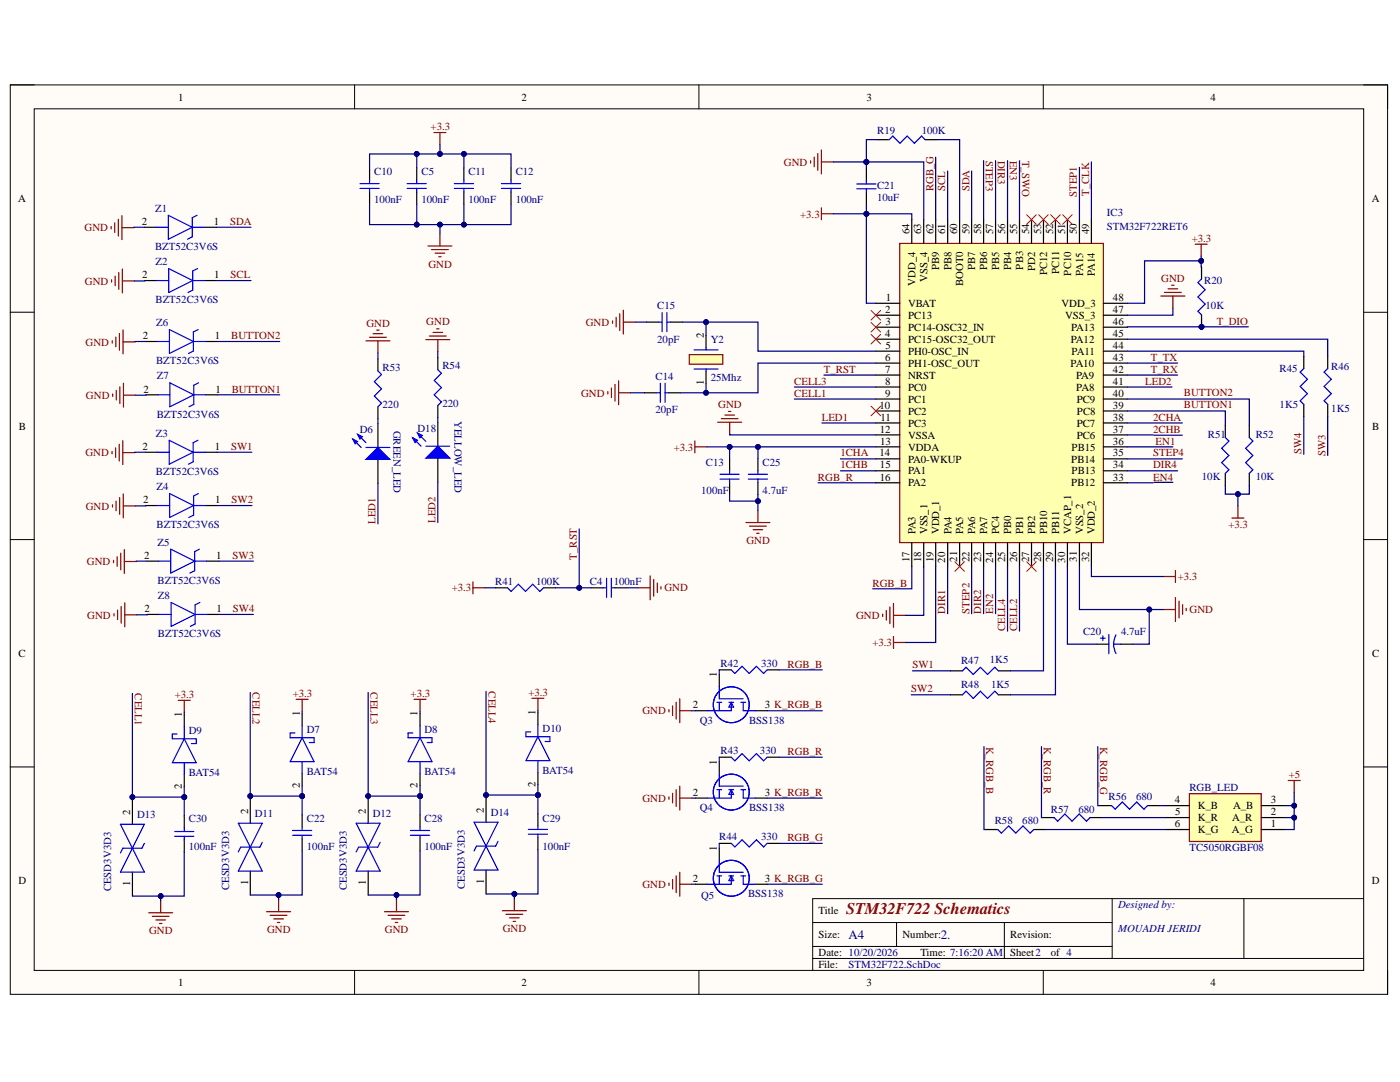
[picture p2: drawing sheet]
<svg xmlns="http://www.w3.org/2000/svg" width="279mm" height="216mm" viewBox="0 0 279 216" stroke-linecap="round" stroke-linejoin="round" font-family="sans-serif">
<defs><g id="words">
<text font-size="3.3" fill="#800000" x="168.9" y="182.4">STM32F722 Schematics</text>
<g font-size="2.6" fill="#000080">
<text x="169.4" y="187.3">A4</text>
<text x="187.8" y="187.3">2.</text>
</g>
<g font-size="2.2">
<text x="35.6" y="20.1">1</text>
<text x="104.1" y="20.1">2</text>
<text x="172.9" y="20.1">3</text>
<text x="241.6" y="20.1">4</text>
<text x="3.6" y="40.4">A</text>
<text x="273.8" y="40.4">A</text>
<text x="28.3" y="44.9">2</text>
<text x="42.6" y="44.9">1</text>
<text x="181.5" y="46.7" transform="rotate(-90 181.5 46.7)">64</text>
<text x="183.9" y="46.7" transform="rotate(-90 183.9 46.7)">63</text>
<text x="186.3" y="46.7" transform="rotate(-90 186.3 46.7)">62</text>
<text x="188.6" y="46.7" transform="rotate(-90 188.6 46.7)">61</text>
<text x="191" y="46.7" transform="rotate(-90 191 46.7)">60</text>
<text x="193.5" y="46.7" transform="rotate(-90 193.5 46.7)">59</text>
<text x="195.8" y="46.7" transform="rotate(-90 195.8 46.7)">58</text>
<text x="198.2" y="46.7" transform="rotate(-90 198.2 46.7)">57</text>
<text x="200.6" y="46.7" transform="rotate(-90 200.6 46.7)">56</text>
<text x="203" y="46.7" transform="rotate(-90 203 46.7)">55</text>
<text x="205.4" y="46.7" transform="rotate(-90 205.4 46.7)">54</text>
<text x="207.8" y="46.7" transform="rotate(-90 207.8 46.7)">53</text>
<text x="210.2" y="46.7" transform="rotate(-90 210.2 46.7)">52</text>
<text x="212.6" y="46.7" transform="rotate(-90 212.6 46.7)">51</text>
<text x="214.9" y="46.7" transform="rotate(-90 214.9 46.7)">50</text>
<text x="217.3" y="46.7" transform="rotate(-90 217.3 46.7)">49</text>
<text x="187.5" y="53.9" transform="rotate(-90 187.5 53.9)">PB9</text>
<text x="189.9" y="53.8" transform="rotate(-90 189.9 53.8)">PB8</text>
<text x="194.6" y="53.9" transform="rotate(-90 194.6 53.9)">PB7</text>
<text x="197" y="53.9" transform="rotate(-90 197 53.9)">PB6</text>
<text x="199.4" y="53.8" transform="rotate(-90 199.4 53.8)">PB5</text>
<text x="201.8" y="53.9" transform="rotate(-90 201.8 53.9)">PB4</text>
<text x="204.2" y="53.8" transform="rotate(-90 204.2 53.8)">PB3</text>
<text x="28.4" y="55.5">2</text>
<text x="42.7" y="55.5">1</text>
<text x="182.7" y="57" transform="rotate(-90 182.7 57)">VDD_4</text>
<text x="185.1" y="56.3" transform="rotate(-90 185.1 56.3)">VSS_4</text>
<text x="192.2" y="57.1" transform="rotate(-90 192.2 57.1)">BOOT0</text>
<text x="206.6" y="54" transform="rotate(-90 206.6 54)">PD2</text>
<text x="209" y="54.9" transform="rotate(-90 209 54.9)">PC12</text>
<text x="211.4" y="54.8" transform="rotate(-90 211.4 54.8)">PC11</text>
<text x="213.7" y="55" transform="rotate(-90 213.7 55)">PC10</text>
<text x="216.2" y="55" transform="rotate(-90 216.2 55)">PA15</text>
<text x="218.5" y="55.1" transform="rotate(-90 218.5 55.1)">PA14</text>
<text x="176.6" y="62.4">2</text>
<text x="176.7" y="64.8">3</text>
<text x="176.8" y="60">1</text>
<text x="181.2" y="61.3">VBAT</text>
<text x="181.2" y="63.6">PC13</text>
<text x="211.8" y="61.3">VDD_3</text>
<text x="212.6" y="63.6">VSS_3</text>
<text x="222.1" y="60">48</text>
<text x="222.1" y="62.4">47</text>
<text x="222.1" y="64.8">46</text>
<text x="28.5" y="67.7">2</text>
<text x="42.9" y="67.7">1</text>
<text x="140.5" y="67.4" transform="rotate(-90 140.5 67.4)">2</text>
<text x="176.6" y="67.2">4</text>
<text x="176.6" y="72">6</text>
<text x="176.7" y="69.6">5</text>
<text x="181.2" y="66">PC14-OSC32_IN</text>
<text x="181.2" y="68.4">PC15-OSC32_OUT</text>
<text x="181.2" y="70.8">PH0-OSC_IN</text>
<text x="213.7" y="68.4">PA12</text>
<text x="213.8" y="66">PA13</text>
<text x="213.9" y="70.8">PA11</text>
<text x="222.1" y="67.2">45</text>
<text x="222.1" y="69.6">44</text>
<text x="222.1" y="72">43</text>
<text x="140.5" y="76.8" transform="rotate(-90 140.5 76.8)">1</text>
<text x="176.6" y="74.4">7</text>
<text x="176.7" y="76.8">8</text>
<text x="181.2" y="73.2">PH1-OSC_OUT</text>
<text x="181.2" y="75.6">NRST</text>
<text x="181.2" y="77.9">PC0</text>
<text x="213.7" y="73.2">PA10</text>
<text x="214.8" y="75.6">PA9</text>
<text x="214.8" y="77.9">PA8</text>
<text x="222.1" y="74.4">42</text>
<text x="222.1" y="76.8">41</text>
<text x="28.6" y="78.3">2</text>
<text x="43" y="78.3">1</text>
<text x="175.5" y="81.5">10</text>
<text x="175.7" y="83.9">11</text>
<text x="176.6" y="79.2">9</text>
<text x="181.2" y="80.4">PC1</text>
<text x="181.2" y="82.8">PC2</text>
<text x="214.9" y="80.4">PC9</text>
<text x="214.9" y="82.8">PC8</text>
<text x="222.1" y="79.2">40</text>
<text x="222.1" y="81.5">39</text>
<text x="222.1" y="83.9">38</text>
<text x="3.8" y="85.7">B</text>
<text x="28.4" y="89.8">2</text>
<text x="42.9" y="89.8">1</text>
<text x="175.6" y="86.3">12</text>
<text x="175.7" y="88.7">13</text>
<text x="181.2" y="85.1">PC3</text>
<text x="181.2" y="87.5">VSSA</text>
<text x="181.2" y="89.9">VDDA</text>
<text x="213.9" y="89.9">PB15</text>
<text x="214.9" y="85.1">PC7</text>
<text x="214.9" y="87.5">PC6</text>
<text x="222.1" y="86.3">37</text>
<text x="222.1" y="88.7">36</text>
<text x="273.8" y="85.7">B</text>
<text x="175.5" y="91.1">14</text>
<text x="175.6" y="95.9">16</text>
<text x="175.6" y="93.5">15</text>
<text x="181.2" y="92.3">PA0-WKUP</text>
<text x="181.2" y="94.7">PA1</text>
<text x="213.8" y="92.3">PB14</text>
<text x="213.9" y="94.7">PB13</text>
<text x="222.1" y="91.1">35</text>
<text x="222.1" y="93.5">34</text>
<text x="222.1" y="95.9">33</text>
<text x="28.6" y="100.4">2</text>
<text x="42.9" y="100.4">1</text>
<text x="181.2" y="97.1">PA2</text>
<text x="213.8" y="97.1">PB12</text>
<text x="182.7" y="106.6" transform="rotate(-90 182.7 106.6)">PA3</text>
<text x="185.1" y="106.6" transform="rotate(-90 185.1 106.6)">VSS_1</text>
<text x="187.5" y="106.6" transform="rotate(-90 187.5 106.6)">VDD_1</text>
<text x="189.9" y="106.6" transform="rotate(-90 189.9 106.6)">PA4</text>
<text x="192.2" y="106.6" transform="rotate(-90 192.2 106.6)">PA5</text>
<text x="194.6" y="106.6" transform="rotate(-90 194.6 106.6)">PA6</text>
<text x="197" y="106.6" transform="rotate(-90 197 106.6)">PA7</text>
<text x="199.4" y="106.6" transform="rotate(-90 199.4 106.6)">PC4</text>
<text x="201.8" y="106.6" transform="rotate(-90 201.8 106.6)">PB0</text>
<text x="204.2" y="106.6" transform="rotate(-90 204.2 106.6)">PB1</text>
<text x="206.6" y="106.6" transform="rotate(-90 206.6 106.6)">PB2</text>
<text x="209" y="106.6" transform="rotate(-90 209 106.6)">PB10</text>
<text x="211.4" y="106.6" transform="rotate(-90 211.4 106.6)">PB11</text>
<text x="213.7" y="106.6" transform="rotate(-90 213.7 106.6)">VCAP_1</text>
<text x="216.2" y="106.6" transform="rotate(-90 216.2 106.6)">VSS_2</text>
<text x="218.5" y="106.6" transform="rotate(-90 218.5 106.6)">VDD_2</text>
<text x="28.8" y="111.5">2</text>
<text x="43.2" y="111.5">1</text>
<text x="181.5" y="112.2" transform="rotate(-90 181.5 112.2)">17</text>
<text x="183.9" y="112.2" transform="rotate(-90 183.9 112.2)">18</text>
<text x="186.3" y="112.2" transform="rotate(-90 186.3 112.2)">19</text>
<text x="188.6" y="112.3" transform="rotate(-90 188.6 112.3)">20</text>
<text x="191" y="112.1" transform="rotate(-90 191 112.1)">21</text>
<text x="193.5" y="112.2" transform="rotate(-90 193.5 112.2)">22</text>
<text x="195.8" y="112.1" transform="rotate(-90 195.8 112.1)">23</text>
<text x="198.2" y="112.3" transform="rotate(-90 198.2 112.3)">24</text>
<text x="200.6" y="112.2" transform="rotate(-90 200.6 112.2)">25</text>
<text x="203" y="112.2" transform="rotate(-90 203 112.2)">26</text>
<text x="205.4" y="112.2" transform="rotate(-90 205.4 112.2)">27</text>
<text x="207.8" y="112.2" transform="rotate(-90 207.8 112.2)">28</text>
<text x="210.2" y="112.2" transform="rotate(-90 210.2 112.2)">29</text>
<text x="212.6" y="112.3" transform="rotate(-90 212.6 112.3)">30</text>
<text x="214.9" y="112.1" transform="rotate(-90 214.9 112.1)">31</text>
<text x="217.3" y="112.2" transform="rotate(-90 217.3 112.2)">32</text>
<text x="28.9" y="122.2">2</text>
<text x="43.2" y="122.2">1</text>
<text x="3.7" y="131.1">C</text>
<text x="273.8" y="131.1">C</text>
<text x="143.1" y="135.1" transform="rotate(-90 143.1 135.1)">1</text>
<text x="36.3" y="143.1" transform="rotate(-90 36.3 143.1)">1</text>
<text x="59.9" y="142.9" transform="rotate(-90 59.9 142.9)">1</text>
<text x="83.4" y="142.9" transform="rotate(-90 83.4 142.9)">1</text>
<text x="106.9" y="142.7" transform="rotate(-90 106.9 142.7)">1</text>
<text x="138.3" y="141.4">2</text>
<text x="152.6" y="141.4">3 K_RGB_B</text>
<text x="143.1" y="152.6" transform="rotate(-90 143.1 152.6)">1</text>
<text x="36.3" y="157.5" transform="rotate(-90 36.3 157.5)">2</text>
<text x="59.9" y="157.3" transform="rotate(-90 59.9 157.3)">2</text>
<text x="83.4" y="157.3" transform="rotate(-90 83.4 157.3)">2</text>
<text x="106.9" y="157.1" transform="rotate(-90 106.9 157.1)">2</text>
<text x="138.3" y="158.8">2</text>
<text x="152.6" y="158.8">3 K_RGB_R</text>
<text x="234.5" y="160.3">4</text>
<text x="239" y="161.5">K_B</text>
<text x="246.1" y="161.5">A_B</text>
<text x="253.6" y="160.3">3</text>
<text x="26" y="162.6" transform="rotate(-90 26 162.6)">2</text>
<text x="49.5" y="162.3" transform="rotate(-90 49.5 162.3)">2</text>
<text x="73" y="162.3" transform="rotate(-90 73 162.3)">2</text>
<text x="96.5" y="162.1" transform="rotate(-90 96.5 162.1)">2</text>
<text x="234.5" y="165.1">6</text>
<text x="234.5" y="162.7">5</text>
<text x="239" y="163.9">K_R</text>
<text x="239" y="166.3">K_G</text>
<text x="245.9" y="166.3">A_G</text>
<text x="245.9" y="163.9">A_R</text>
<text x="253.6" y="165.1">1</text>
<text x="253.6" y="162.7">2</text>
<text x="143.1" y="169.7" transform="rotate(-90 143.1 169.7)">1</text>
<text x="3.7" y="176.5">D</text>
<text x="26" y="176.7" transform="rotate(-90 26 176.7)">1</text>
<text x="49.5" y="176.5" transform="rotate(-90 49.5 176.5)">1</text>
<text x="73" y="176.5" transform="rotate(-90 73 176.5)">1</text>
<text x="96.5" y="176.3" transform="rotate(-90 96.5 176.3)">1</text>
<text x="138.3" y="176">2</text>
<text x="152.6" y="176">3 K_RGB_G</text>
<text x="273.8" y="176.5">D</text>
<text x="163.4" y="182.4">Title</text>
<text x="163.4" y="187.2">Size:</text>
<text x="163.4" y="190.8">Date: 10/20/2026</text>
<text x="180.1" y="187.2">Number:</text>
<text x="183.7" y="190.8">Time: 7:16:20 AM</text>
<text x="201.6" y="187.2">Revision:</text>
<text x="201.6" y="190.8">Sheet2</text>
<text x="209.7" y="190.8">of 4</text>
<text x="35.6" y="196.8">1</text>
<text x="104.1" y="196.8">2</text>
<text x="163.4" y="193.2">File:</text>
<text x="172.9" y="196.8">3</text>
<text x="241.6" y="196.8">4</text>
</g>
<g font-size="2.2" fill="#800000">
<text x="85.9" y="26">+3.3</text>
<text x="156.4" y="33.1">GND</text>
<text x="196.8" y="32" transform="rotate(90 196.8 32)">STEP3</text>
<text x="199.2" y="32" transform="rotate(90 199.2 32)">DIR3</text>
<text x="201.5" y="32" transform="rotate(90 201.5 32)">EN3</text>
<text x="204" y="32.1" transform="rotate(90 204 32.1)">T_SWO</text>
<text x="186.3" y="38.2" transform="rotate(-90 186.3 38.2)">RGB_G</text>
<text x="188.6" y="38.2" transform="rotate(-90 188.6 38.2)">SCL</text>
<text x="193.5" y="38.2" transform="rotate(-90 193.5 38.2)">SDA</text>
<text x="214.9" y="39.3" transform="rotate(-90 214.9 39.3)">STEP1</text>
<text x="217.3" y="39.1" transform="rotate(-90 217.3 39.1)">T_CLK</text>
<text x="16.9" y="46.1">GND</text>
<text x="45.9" y="44.9">SDA</text>
<text x="159.7" y="43.4">+3.3</text>
<text x="85.5" y="53.4">GND</text>
<text x="237.8" y="48.3">+3.3</text>
<text x="16.9" y="56.8">GND</text>
<text x="46" y="55.5">SCL</text>
<text x="231.8" y="56.2">GND</text>
<text x="73.1" y="65.2">GND</text>
<text x="85.1" y="64.9">GND</text>
<text x="116.9" y="65">GND</text>
<text x="242.8" y="64.8">T_DIO</text>
<text x="17.1" y="69">GND</text>
<text x="46.2" y="67.7">BUTTON2</text>
<text x="229.7" y="72">T_TX</text>
<text x="158.5" y="76.8">CELL3</text>
<text x="164.4" y="74.4">T_RST</text>
<text x="228.5" y="76.8">LED2</text>
<text x="229.7" y="74.4">T_RX</text>
<text x="17.2" y="79.6">GND</text>
<text x="46.2" y="78.3">BUTTON1</text>
<text x="116" y="79.1">GND</text>
<text x="143.3" y="81.4">GND</text>
<text x="158.5" y="79.2">CELL1</text>
<text x="164" y="83.9">LED1</text>
<text x="230.1" y="83.9">2CHA</text>
<text x="236.3" y="81.4">BUTTON1</text>
<text x="236.3" y="79">BUTTON2</text>
<text x="46.1" y="89.8">SW1</text>
<text x="134.5" y="89.9">+3.3</text>
<text x="230.1" y="86.3">2CHB</text>
<text x="230.6" y="88.7">EN1</text>
<text x="17" y="91">GND</text>
<text x="163.2" y="95.9">RGB_R</text>
<text x="167.7" y="91.1">1CHA</text>
<text x="167.7" y="93.5">1CHB</text>
<text x="230.1" y="91.1">STEP4</text>
<text x="230.1" y="93.5">DIR4</text>
<text x="230.1" y="95.9">EN4</text>
<text x="259.7" y="90.7" transform="rotate(-90 259.7 90.7)">SW4</text>
<text x="264.5" y="90.9" transform="rotate(-90 264.5 90.9)">SW3</text>
<text x="17.1" y="101.7">GND</text>
<text x="46.2" y="100.4">SW2</text>
<text x="74.9" y="104.5" transform="rotate(-90 74.9 104.5)">LED1</text>
<text x="86.9" y="104.3" transform="rotate(-90 86.9 104.3)">LED2</text>
<text x="245.1" y="105.3">+3.3</text>
<text x="17.3" y="112.8">GND</text>
<text x="46.4" y="111.5">SW3</text>
<text x="115.1" y="111.7" transform="rotate(-90 115.1 111.7)">T_RST</text>
<text x="148.9" y="108.6">GND</text>
<text x="90.2" y="118">+3.3</text>
<text x="132.6" y="118">GND</text>
<text x="174.1" y="117">RGB_B</text>
<text x="235" y="115.8">+3.3</text>
<text x="17.4" y="123.4">GND</text>
<text x="46.5" y="122.2">SW4</text>
<text x="170.8" y="123.5">GND</text>
<text x="188.6" y="122.4" transform="rotate(-90 188.6 122.4)">DIR1</text>
<text x="193.5" y="122.4" transform="rotate(-90 193.5 122.4)">STEP2</text>
<text x="195.8" y="122.4" transform="rotate(-90 195.8 122.4)">DIR2</text>
<text x="198.2" y="122.4" transform="rotate(-90 198.2 122.4)">EN2</text>
<text x="200.6" y="126" transform="rotate(-90 200.6 126)">CELL4</text>
<text x="203" y="126" transform="rotate(-90 203 126)">CELL2</text>
<text x="237.4" y="122.4">GND</text>
<text x="174.1" y="128.9">+3.3</text>
<text x="97.5" y="137.9" transform="rotate(90 97.5 137.9)">CELL4</text>
<text x="157.1" y="133.2">RGB_B</text>
<text x="182.1" y="133.4">SW1</text>
<text x="26.9" y="138.4" transform="rotate(90 26.9 138.4)">CELL1</text>
<text x="34.9" y="139.3">+3.3</text>
<text x="50.4" y="138.2" transform="rotate(90 50.4 138.2)">CELL2</text>
<text x="58.4" y="139.1">+3.3</text>
<text x="73.9" y="138.2" transform="rotate(90 73.9 138.2)">CELL3</text>
<text x="82" y="139.1">+3.3</text>
<text x="105.5" y="138.9">+3.3</text>
<text x="128.2" y="142.5">GND</text>
<text x="181.8" y="138.2">SW2</text>
<text x="196.8" y="149" transform="rotate(90 196.8 149)">K_RGB_B</text>
<text x="208.3" y="149" transform="rotate(90 208.3 149)">K_RGB_R</text>
<text x="219.5" y="149" transform="rotate(90 219.5 149)">K_RGB_G</text>
<text x="157.1" y="150.7">RGB_R</text>
<text x="257.2" y="155.3">+5</text>
<text x="128.2" y="160">GND</text>
<text x="157.1" y="167.8">RGB_G</text>
<text x="128.2" y="177.2">GND</text>
<text x="29.8" y="186.5">GND</text>
<text x="53.3" y="186.2">GND</text>
<text x="76.8" y="186.2">GND</text>
<text x="100.3" y="186">GND</text>
</g>
<g font-size="2.2" fill="#000080">
<text x="175.1" y="26.7">R19</text>
<text x="183.9" y="26.7">100K</text>
<text x="74.7" y="35">C10</text>
<text x="84.1" y="35">C5</text>
<text x="93.5" y="35">C11</text>
<text x="102.9" y="35">C12</text>
<text x="74.7" y="40.6">100nF</text>
<text x="84.1" y="40.6">100nF</text>
<text x="93.5" y="40.6">100nF</text>
<text x="102.9" y="40.6">100nF</text>
<text x="175" y="40.1">10uF</text>
<text x="175" y="37.7">C21</text>
<text x="30.9" y="42.3">Z1</text>
<text x="220.9" y="43.2">IC3</text>
<text x="220.9" y="45.9">STM32F722RET6</text>
<text x="30.9" y="49.9">BZT52C3V6S</text>
<text x="31" y="52.9">Z2</text>
<text x="240.3" y="56.6">R20</text>
<text x="31" y="60.5">BZT52C3V6S</text>
<text x="31.2" y="65.1">Z6</text>
<text x="131.2" y="61.6">C15</text>
<text x="240.6" y="61.6">10K</text>
<text x="131.2" y="68.4">20pF</text>
<text x="141.8" y="68.5">Y2</text>
<text x="31.2" y="72.7">BZT52C3V6S</text>
<text x="31.3" y="75.7">Z7</text>
<text x="76.3" y="74">R53</text>
<text x="88.3" y="73.7">R54</text>
<text x="130.8" y="75.7">C14</text>
<text x="141.8" y="76">25Mhz</text>
<text x="255.4" y="74.3">R45</text>
<text x="265.7" y="73.8">R46</text>
<text x="31.3" y="83.3">BZT52C3V6S</text>
<text x="76.3" y="81.5">220</text>
<text x="88.3" y="81.2">220</text>
<text x="130.8" y="82.5">20pF</text>
<text x="255.4" y="81.4">1K5</text>
<text x="265.7" y="82.1">1K5</text>
<text x="31.1" y="87.1">Z3</text>
<text x="71.8" y="86.4">D6</text>
<text x="78.5" y="85.9" transform="rotate(90 78.5 85.9)">GREEN_LED</text>
<text x="83.3" y="86.2">D18</text>
<text x="90.7" y="84" transform="rotate(90 90.7 84)">YELLOW_LED</text>
<text x="241" y="87.4">R51</text>
<text x="250.6" y="87.4">R52</text>
<text x="31.1" y="94.8">BZT52C3V6S</text>
<text x="140.9" y="93">C13</text>
<text x="152.2" y="93">C25</text>
<text x="239.9" y="95.8">10K</text>
<text x="250.6" y="95.8">10K</text>
<text x="31.2" y="97.8">Z4</text>
<text x="139.9" y="98.6">100nF</text>
<text x="152.2" y="98.6">4.7uF</text>
<text x="31.2" y="105.4">BZT52C3V6S</text>
<text x="31.4" y="108.9">Z5</text>
<text x="31.4" y="116.5">BZT52C3V6S</text>
<text x="31.5" y="119.5">Z8</text>
<text x="98.8" y="116.7">R41</text>
<text x="107" y="116.7">100K</text>
<text x="117.7" y="116.7">C4</text>
<text x="122.5" y="116.7">100nF</text>
<text x="31.5" y="127.2">BZT52C3V6S</text>
<text x="216.2" y="126.8">C20</text>
<text x="223.7" y="126.8">4.7uF</text>
<text x="143.8" y="133">R42</text>
<text x="151.9" y="133">330</text>
<text x="191.8" y="132.5">R47</text>
<text x="191.8" y="137.2">R48</text>
<text x="197.6" y="132.3">1K5</text>
<text x="197.8" y="137.3">1K5</text>
<text x="37.7" y="146.4">D9</text>
<text x="61.2" y="146.2">D7</text>
<text x="84.7" y="146.2">D8</text>
<text x="108.3" y="146">D10</text>
<text x="139.7" y="144.4">Q3</text>
<text x="149.5" y="144.4">BSS138</text>
<text x="37.7" y="154.8">BAT54</text>
<text x="61.2" y="154.6">BAT54</text>
<text x="84.7" y="154.6">BAT54</text>
<text x="108.3" y="154.4">BAT54</text>
<text x="143.8" y="150.4">R43</text>
<text x="151.7" y="150.4">330</text>
<text x="139.7" y="161.9">Q4</text>
<text x="149.5" y="161.9">BSS138</text>
<text x="221.2" y="159.7">R56</text>
<text x="226.7" y="159.7">680</text>
<text x="237.4" y="157.9">RGB_LED</text>
<text x="27.3" y="163.3">D13</text>
<text x="37.7" y="164">C30</text>
<text x="50.9" y="163.1">D11</text>
<text x="61.2" y="164">C22</text>
<text x="74.4" y="163.1">D12</text>
<text x="84.7" y="164">C28</text>
<text x="97.9" y="162.9">D14</text>
<text x="108.3" y="164">C29</text>
<text x="143.5" y="167.6">R44</text>
<text x="151.9" y="167.6">330</text>
<text x="198.5" y="164.5">R58</text>
<text x="204" y="164.5">680</text>
<text x="209.7" y="162.1">R57</text>
<text x="215.2" y="162.1">680</text>
<text x="37.7" y="169.7">100nF</text>
<text x="61.2" y="169.7">100nF</text>
<text x="84.7" y="169.7">100nF</text>
<text x="108.3" y="169.7">100nF</text>
<text x="237.4" y="169.8">TC5050RGBF08</text>
<text x="22.2" y="177.8" transform="rotate(-90 22.2 177.8)">CESD3V3D3</text>
<text x="45.7" y="177.6" transform="rotate(-90 45.7 177.6)">CESD3V3D3</text>
<text x="69.2" y="177.6" transform="rotate(-90 69.2 177.6)">CESD3V3D3</text>
<text x="92.8" y="177.4" transform="rotate(-90 92.8 177.4)">CESD3V3D3</text>
<text x="139.9" y="179.3">Q5</text>
<text x="149.3" y="179.1">BSS138</text>
<text x="223.1" y="181.2">Designed by:</text>
<text x="223.1" y="186">MOUADH JERIDI</text>
<text x="169.4" y="193.2">STM32F722.SchDoc</text>
</g>
</g></defs>
<path d="M2 16.9h274.9v181.5h-274.9z" fill-rule="evenodd" fill="#fffcf8"/>
<path d="M2 16.9h274.9v181.5h-274.9z" fill="none" stroke="#000" stroke-width=".2"/>
<path d="M6.8 21.7h265.3v171.9h-265.3z" fill-rule="evenodd" fill="#fffcf8"/>
<g fill="none" stroke="#000" stroke-width=".2">
<path d="M2 16.9h4.8M70.8 16.9v4.8M139.5 16.9v4.8M208.2 16.9v4.8M272.1 16.9h4.8v4.8M6.8 21.7h265.3v171.9h-265.3zM2 62.3h4.8M272.1 62.3h4.8M2 107.7h4.8M272.1 107.7h4.8M2 153h4.8M272.1 153h4.8"/>
<path d="M222 179.3v11.9M248.2 179.3v11.9M272.1 179.3h-109.9v14.3M70.8 193.6v4.8M139.5 193.6v4.8M162.2 184.1h59.8M162.2 191.2h109.9M162.2 188.9h59.8M178.9 184.1v4.8M200.4 184.1v7.1M208.2 193.6v4.8M276.9 193.6v4.8"/>
</g>
<path d="M179.6 48.6h40.6v59.7h-40.6z" fill-rule="evenodd" fill="#ffffb0"/>
<g fill="none" stroke="#800000" stroke-width=".24">
<path d="M161.8 32.1v.4M162.5 31.4v1.9M163.2 30.6v3.4M163.9 29.9v4.8M163.9 32.3h2.4M163.9 41.5v2.3M163.9 42.7h2.4M179.6 48.6h40.6v59.7h-40.6zM231.7 59.1h4.8M232.4 58.4h3.3M233.1 57.6h1.9M233.8 56.9h.5"/>
<path d="M234.1 59.1v2.4M232.2 115h2.4M234.6 113.8v2.4M234.6 119.2v4.8M235.3 119.9v3.4M176.2 122.5v.5M176.9 121.8v1.9M177.6 121.1v3.4M178.3 120.4v4.8M178.3 127v2.4M178.3 122.8h2.4M178.3 128.2h2.4"/>
<path d="M232.2 121.6h2.4M236 120.7v1.9M236.7 121.4v.5"/>
</g>
<g fill="none" stroke="#000" stroke-width=".24">
<path d="M73.8 33.5v2.4M73.8 38.3v2.4M182 43.8v4.8M184.3 43.8v4.8M186.7 43.8v4.8M189.1 43.8v4.8M191.5 43.8v4.8M193.9 43.8v4.8M196.3 43.8v4.8M198.7 43.8v4.8M201.1 43.8v4.8M203.5 43.8v4.8"/>
<path d="M205.9 43.8v4.8M208.3 43.8v4.8M210.6 43.8v4.8M213 43.8v4.8M215.4 43.8v4.8M217.8 43.8v4.8M174.8 60.5h4.8M174.8 62.9h4.8M174.8 65.3h4.8M174.8 67.7h4.8M174.8 70.1h4.8M174.8 72.5h4.8"/>
<path d="M174.8 74.8h4.8M174.8 77.2h4.8M174.8 79.6h4.8M220.2 60.5h4.8M220.2 62.9h4.8M220.2 65.3h4.8M220.2 67.7h4.8M220.2 70.1h4.8M220.2 72.5h4.8M220.2 74.8h4.8M220.2 77.2h4.8M220.2 79.6h4.8"/>
<path d="M174.8 82h4.8M174.8 84.4h4.8M174.8 86.8h4.8M174.8 89.2h4.8M174.8 91.6h4.8M174.8 93.9h4.8M174.8 96.3h4.8M220.2 82h4.8M220.2 84.4h4.8M220.2 86.8h4.8M220.2 89.2h4.8M220.2 91.6h4.8"/>
<path d="M220.2 93.9h4.8M220.2 96.3h4.8M182 108.3v4.8M184.3 108.3v4.8M186.7 108.3v4.8M189.1 108.3v4.8M191.5 108.3v4.8M193.9 108.3v4.8M196.3 108.3v4.8M198.7 108.3v4.8M201.1 108.3v4.8M203.5 108.3v4.8"/>
<path d="M205.9 108.3v4.8M208.3 108.3v4.8M210.6 108.3v4.8M213 108.3v4.8M215.4 108.3v4.8M217.8 108.3v4.8"/>
</g>
<path d="M71.8 36.6h3.9M71.8 37.6h3.9M73.8 35.9v.7M73.8 37.6v.7" fill="none" stroke="#00f" stroke-width=".24"/>
<path d="M137.6 70.8h6.7v1.9h-6.7z" fill-rule="evenodd" fill="#ffffb0"/>
<g fill="none" stroke="#800000" stroke-width=".24">
<path d="M86.6 26.4h2.4M87.8 26.4v2.4M85.4 49.1h4.8M86.1 49.8h3.4M86.8 50.5h2M87.6 51.2h.4M87.8 46.7v2.4M121.3 78.1v.5M122 77.4v1.9M122.2 64v.5M122.7 76.7v3.3M123 63.3v1.9"/>
<path d="M123.5 76v4.8M123.5 78.4h2.4M123.7 62.6v3.3M124.4 61.9v4.8M124.4 64.3h2.4M137.6 70.8h6.7v1.9h-6.7zM143.2 84.3h4.8M144 83.5h3.3M144.7 82.8h1.9M145.4 82.1h.5M145.6 84.3v2.3M148.9 104.3h4.7"/>
<path d="M149.6 105h3.3M150.3 105.7h1.9M151 106.4h.5M151.3 101.9v2.4"/>
</g>
<path d="M172.9 33.6v2.4M172.9 38.4v2.4M128.7 78.4h2.4M133.5 78.4h2.3M140.9 66.9v2.4M140.9 74.1v2.4M151.3 91.5v2.4M151.3 96.3v2.4M218.9 128.5h2.4M223.7 128.5h2.4" fill="none" stroke="#000" stroke-width=".24"/>
<g fill="none" stroke="#00f" stroke-width=".24">
<path d="M171 36.7h3.8M171 37.7h3.8M172.9 36v.7M172.9 37.7v.7M131.1 78.4h.7M131.8 76.5v3.8M132.7 76.5v3.8M132.7 78.4h.8M138.5 73.6h4.8M138.5 69.8h4.8M140.9 69.3v.5M140.9 73.6v.5"/>
<path d="M149.3 95.6h3.9M149.3 94.6h3.9M151.3 93.9v.7M151.3 95.6v.7M219.6 127.3h1M220.1 126.9v.9M221.3 126.6v3.8M222.3 128.5l.1 1.2 .3 .7M222.3 128.5h1.4M222.7 126.7l-.3 .7-.1 1.1"/>
</g>
<circle cx="239.8" cy="65.2" r=".48" fill="#000080"/>
<circle cx="239.8" cy="65.2" r=".48" fill="none" stroke="#000080" stroke-width=".2"/>
<path d="M239.8 62.8v2.4" fill="none" stroke="#000" stroke-width=".24"/>
<circle cx="239.8" cy="65.2" r=".48" fill="#000080"/>
<circle cx="239.8" cy="65.2" r=".48" fill="none" stroke="#000080" stroke-width=".2"/>
<g fill="none" stroke="#000" stroke-width=".24">
<path d="M83.2 33.5v2.4M83.2 38.3v2.4M92.6 33.5v2.4M92.6 38.3v2.4M102 33.5v2.4M102 38.3v2.4M175.1 27.9h2.4M184.6 27.9h2.4M239.8 53.3v2.4M129 64.3h2.4M133.8 64.3h2.4M145.6 91.5v2.4"/>
<path d="M145.6 96.3v2.4M98.9 117.3h2.4M108.5 117.3h2.4M117.9 117.3h2.4M122.7 117.3h2.4M26.4 159.7v4.8M36.8 142.6v2.4M36.8 154.6v2.4M49.9 159.5v4.8M60.3 142.4v2.4M60.3 154.4v2.4M73.5 159.5v4.8"/>
<path d="M83.8 142.4v2.4M83.8 154.4v2.4M97 159.3v4.8M107.4 142.2v2.4M107.4 154.2v2.4M26.4 174v4.8M36.8 162.8v2.4M36.8 167.6v2.4M49.9 173.8v4.8M60.3 162.6v2.4M60.3 167.4v2.4M73.5 173.8v4.8"/>
<path d="M83.8 162.6v2.4M83.8 167.4v2.4M97 173.6v4.8M107.4 162.4v2.4M107.4 167.2v2.4"/>
</g>
<g fill="none" stroke="#00f" stroke-width=".24">
<path d="M81.3 36.6h3.8M81.3 37.6h3.8M83.2 35.9v.7M83.2 37.6v.7M90.7 36.6h3.8M90.7 37.6h3.8M92.6 35.9v.7M92.6 37.6v.7M100.1 36.6h3.8M100.1 37.6h3.8M102 35.9v.7M102 37.6v.7"/>
<path d="M177.5 27.9l.7-.8 1.4 1.5 1.4-1.5 1.5 1.5 1.4-1.5 .7 .8M239.8 55.7l-.7 .7 1.4 1.4-1.4 1.4 1.4 1.5-1.4 1.4 .7 .7M131.4 64.3h.7M132.1 62.4v3.8M133.1 62.4v3.8M133.1 64.3h.7M143.7 94.6h3.8M143.7 95.6h3.8M145.6 93.9v.7M145.6 95.6v.7M101.3 117.3l.7 .7 1.4-1.4 1.5 1.4 1.4-1.4 1.4 1.4 .8-.7M120.3 117.3h.8"/>
<path d="M121.1 115.4v3.8M122 115.4v3.8M122 117.3h.7M35.3 146.5h-.9v.9h4.8v1h-1M36.8 147.4l2.4 4.8h-4.8zM36.8 145v2.4M36.8 152.2v2.4M58.9 146.3h-1v.9h4.8v1h-1M60.3 144.8v2.4M60.3 152v2.4M60.3 147.2l2.4 4.8h-4.8zM82.4 146.3h-1v.9h4.8v1h-.9"/>
<path d="M83.8 144.8v2.4M83.8 152v2.4M83.8 147.2l2.4 4.8h-4.8zM105.9 146h-.9v1h4.7v1h-.9M107.4 144.6v2.4M107.4 151.8v2.4M107.4 147l2.3 4.8h-4.7zM24 164.5l4.8 9.5h-4.8l4.8-9.5zM28.8 168.3l-.5 .9h-3.8l-.5 1M34.9 165.9h3.8M34.9 166.9h3.8M36.8 165.2v.7"/>
<path d="M36.8 166.9v.7M47.6 164.3h4.7l-4.7 9.5h4.7zM52.3 168.1l-.4 .9h-3.9l-.4 1M58.4 165.7h3.8M58.4 166.7h3.8M60.3 165v.7M60.3 166.7v.7M71.1 164.3l4.8 9.5h-4.8l4.8-9.5zM75.9 168.1l-.5 .9h-3.8l-.5 1M81.9 165.7h3.8M81.9 166.7h3.8M83.8 165v.7"/>
<path d="M83.8 166.7v.7M94.6 164.1h4.8l-4.8 9.5h4.8zM99.4 167.9l-.5 .9h-3.8l-.5 1M105.4 165.5h3.9M105.4 166.5h3.9M107.4 164.8v.7M107.4 166.5v.7"/>
</g>
<g fill="none" stroke="#800000" stroke-width=".24">
<path d="M238.5 48.7h2.4M239.7 48.7v2.4M94.4 116.1v2.4M94.4 117.3h2.4M127.4 117.3h2.3M129.7 114.9v4.8M130.5 115.6v3.4M131.2 116.3v1.9M131.9 117.1v.4M35.6 139.7h2.4M36.8 139.7v2.4M59.1 139.5h2.4"/>
<path d="M60.3 139.5v2.4M82.6 139.5h2.4M83.8 139.5v2.4M106.2 139.3h2.3M107.4 139.3v2.4M32.1 179.7v2.4M55.6 179.5v2.4M79.1 179.5v2.4M102.6 179.3v2.4M29.7 182.1h4.8M30.4 182.8h3.3M31.1 183.6h1.9"/>
<path d="M31.8 184.3h.5M53.2 181.9h4.8M53.9 182.6h3.4M54.6 183.4h2M55.4 184.1h.4M76.7 181.9h4.8M77.5 182.6h3.3M78.2 183.4h1.9M78.9 184.1h.5M100.3 181.7h4.7M101 182.4h3.3M101.7 183.1h1.9"/>
<path d="M102.4 183.9h.5"/>
</g>
<path d="M237.4 158.4h14.3v9.5h-14.3z" fill-rule="evenodd" fill="#ffffb0"/>
<g fill="none" stroke="#800000" stroke-width=".24">
<path d="M22.2 45.2v.5M22.3 55.8v.5M22.9 44.5v1.9M23 55.1v1.9M23.6 43.8v3.3M23.7 54.4v3.3M24.3 43v4.8M24.3 45.4h2.4M24.4 53.7v4.7M24.4 56.1h2.4M22.4 68v.5M22.5 78.6v.5"/>
<path d="M23.1 67.3v1.9M23.2 77.9v1.9M23.8 66.5v3.4M23.9 77.2v3.3M24.6 65.8v4.8M24.6 68.2h2.3M24.6 76.5v4.7M24.6 78.9h2.4M22.4 90.1v.5M23.1 89.4v1.9M23.2 100v1.9M23.8 88.6v3.4"/>
<path d="M23.9 99.3v3.3M24.5 87.9v4.8M24.5 90.3h2.4M24.6 98.6v4.7M22.4 100.7v.5M22.7 111.8v.5M23.4 111.1v1.9M24.1 110.4v3.3M24.6 101h2.4M24.8 109.7v4.7M24.8 112h2.4M245.9 103.4h2.3"/>
<path d="M247.1 101v2.4M22.8 122.4v.5M23.5 121.7v1.9M24.2 121v3.4M24.9 120.3v4.8M24.9 122.7h2.4M237.4 158.4h14.3v9.5h-14.3z"/>
</g>
<g fill="none" stroke="#000" stroke-width=".24">
<path d="M28.8 45.4h2.4M28.9 56h2.4M40.8 45.4h2.4M40.9 56h2.3M29 68.1h2.4M29.1 78.8h2.4M41 68.1h2.4M41.1 78.8h2.4M260.2 71.1v2.4M265 71.1v2.4M29 90.2h2.4M40.9 90.2h2.4"/>
<path d="M75.4 84.5v4.8M75.4 91.7v4.7M244.5 84.9v2.4M244.5 94.5v2.3M249.3 84.9v2.4M249.3 94.5v2.3M260.2 80.7v2.4M265 80.7v2.4M29.1 100.9h2.4M29.3 112h2.4M41 100.9h2.4M41.2 112h2.4"/>
<path d="M29.4 122.6h2.4M41.3 122.6h2.4M189.7 133.9h2.4M189.7 138.6h2.4M199.2 133.9h2.4M199.2 138.6h2.4M232.6 165.5h4.8M232.6 163.1h4.8M232.6 160.8h4.8M251.7 165.5h4.8M251.7 163.1h4.8M251.7 160.8h4.8"/>
</g>
<g fill="none" stroke="#00f" stroke-width=".24">
<path d="M31.2 45.4h2.4M31.3 56h2.4M33.6 43l4.8 2.4-4.8 2.3zM33.7 53.6l4.8 2.4-4.8 2.4zM38.4 45.4h2.4M38.5 56h2.4M39.3 43l-.9 .4v3.9l-1 .4M39.4 53.6l-.9 .5v3.8l-1 .5M31.4 68.1h2.4M31.5 78.8h2.4M33.8 65.8l4.8 2.3-4.8 2.4zM33.9 76.4l4.8 2.4-4.8 2.4z"/>
<path d="M38.6 68.1h2.4M38.7 78.8h2.4M39.5 65.8l-.9 .4v3.9l-1 .4M39.6 76.4l-.9 .5v3.8l-1 .5M260.2 73.5l-.7 .7 1.4 1.5-1.4 1.4 1.4 1.4-1.4 1.5 .7 .7M265 73.5l-.7 .7 1.4 1.5-1.4 1.4 1.4 1.4-1.4 1.5 .7 .7M31.4 90.2h2.4M33.8 87.9l4.8 2.3-4.8 2.4zM33.9 98.5l4.7 2.4-4.7 2.4zM38.6 90.2h2.3M39.5 87.9l-.9 .4v3.9l-1 .4M39.6 98.5l-1 .5v3.8l-.9 .5"/>
<path d="M244.5 87.3l.8 .7-1.5 1.4 1.5 1.5-1.5 1.4 1.5 1.4-.8 .8M249.3 87.3l.7 .7-1.4 1.4 1.4 1.5-1.4 1.4 1.4 1.4-.7 .8M31.5 100.9h2.4M31.7 112h2.4M34.1 109.6l4.8 2.4-4.8 2.4zM38.6 100.9h2.4M38.9 112h2.3M39.8 109.6l-.9 .5v3.8l-1 .5M31.8 122.6h2.4M34.2 120.2l4.7 2.4-4.7 2.4zM38.9 122.6h2.4M39.9 120.2l-1 .5v3.8l-.9 .5"/>
<path d="M192.1 133.9l.7-.7 1.4 1.4 1.5-1.4 1.4 1.4 1.4-1.4 .7 .7M192.1 138.6l.7-.7 1.4 1.5 1.5-1.5 1.4 1.5 1.4-1.5 .7 .7"/>
</g>
<path d="M73 91.7l2.4-2.4 2.4 2.4z" fill="#00f"/>
<path d="M70.4 87.6l1.7 1.7M71.4 86.7l1.6 1.6M73 91.7l2.4-2.4 2.4 2.4z" fill="none" stroke="#00f" stroke-width=".24"/>
<path d="M71.4 86.7l.9 .4-.5 .5z" fill="#00f"/>
<path d="M71.4 86.7l.9 .4-.5 .5z" fill="none" stroke="#00f" stroke-width=".24"/>
<path d="M70.4 87.6l1 .5-.5 .5z" fill="#00f"/>
<path d="M70.4 87.6l1 .5-.5 .5zM73 89.3h4.8" fill="none" stroke="#00f" stroke-width=".24"/>
<path d="M73 68h4.8M73.8 67.3h3.3M74.5 66.6h1.9M75.2 65.9h.5M75.4 68v2.4" fill="none" stroke="#800000" stroke-width=".24"/>
<path d="M87.4 84.3v4.7M87.4 91.4v4.8" fill="none" stroke="#000" stroke-width=".24"/>
<path d="M85 91.4l2.4-2.4 2.4 2.4z" fill="#00f"/>
<path d="M82.4 87.4l1.6 1.6M83.3 86.4l1.7 1.7M85 91.4l2.4-2.4 2.4 2.4z" fill="none" stroke="#00f" stroke-width=".24"/>
<path d="M83.3 86.4l1 .5-.5 .5z" fill="#00f"/>
<path d="M83.3 86.4l1 .5-.5 .5z" fill="none" stroke="#00f" stroke-width=".24"/>
<path d="M82.4 87.4l.9 .4-.5 .5z" fill="#00f"/>
<g fill="none" stroke="#00f" stroke-width=".24">
<path d="M75.4 74l.7 .7-1.4 1.5 1.4 1.4-1.4 1.4 1.4 1.5-.7 .7M87.4 73.8l.7 .7-1.4 1.4 1.4 1.4-1.4 1.5 1.4 1.4-.7 .7M82.4 87.4l.9 .4-.5 .5zM85 89h4.8M143.5 137v2.4h4.8M145.9 133.7l.8 .7 1.4-1.4 1.4 1.4 1.5-1.4 1.4 1.4 .7-.7M143.1 140.1h.9M143.1 157.6h.9M143.5 140.1v1.7M143.5 154.5v2.4h4.8M143.5 157.6v1.6M145.5 140.1h.9"/>
<path d="M145.5 157.6h.9M145.9 140.1v1.7h-4.7M145.9 157.6v1.6h-4.7M145.9 140.1l.5 1h-.9zM145.9 157.6l.5 .9h-.9zM145.9 151.1l.8 .7 1.4-1.4 1.4 1.4 1.5-1.4 1.4 1.4 .7-.7M147.9 140.1h.9M147.9 157.6h.9M148.3 140.1v1.7h2.4M148.3 157.6v1.6h2.4M143.1 174.8h.9M143.5 171.7v2.4h4.8"/>
<path d="M143.5 174.8v1.6M145.5 174.8h.9M145.9 174.8v1.6h-4.7M145.9 174.8l.5 .9h-.9zM145.9 168.3l.8 .7 1.4-1.4 1.4 1.4 1.5-1.4 1.4 1.4 .7-.7M147.9 174.8h.9M148.3 174.8v1.6h2.4M199.1 165.5l.7 .7 1.5-1.4 1.4 1.4 1.5-1.4 1.4 1.4 .7-.7M210.4 163.1l.7 .8 1.4-1.5 1.4 1.5 1.5-1.5 1.4 1.5 .7-.8M221.8 160.8l.8 .7 1.4-1.5 1.4 1.5 1.5-1.5 1.4 1.5 .7-.7"/>
<circle cx="145.9" cy="158.1" r="3.6"/>
<circle cx="145.9" cy="140.6" r="3.6"/>
<circle cx="145.9" cy="175.2" r="3.6"/>
</g>
<g fill="none" stroke="#800000" stroke-width=".24">
<path d="M85 67.8h4.8M85.7 67.1h3.4M86.4 66.3h1.9M87.1 65.6h.5M87.4 67.8v2.4M138.7 88v2.4M138.7 89.2h2.4M135.7 139.4v4.8M133.5 141.6v.5M133.5 159v.5M134.2 140.9v1.9M134.2 158.3v1.9"/>
<path d="M134.9 140.1v3.4M134.9 157.6v3.3M135.7 156.9v4.7M135.7 141.8h2.3M135.7 159.2h2.3M257.1 155.7h2.4M258.3 155.7v2.4M133.5 176.2v.5M134.2 175.5v1.9M134.9 174.8v3.3M135.7 174.1v4.7M135.7 176.4h2.4"/>
</g>
<g fill="none" stroke="#f00" stroke-width=".2">
<path d="M204.9 42.8l1.9 2M206.8 42.8l-1.9 2M207.3 42.8l1.9 2M209.2 42.8l-1.9 2M209.7 42.8l1.9 2M211.6 42.8l-1.9 2M212.1 42.8l1.9 2M214 42.8l-1.9 2M173.8 62l1.9 1.9M173.8 64.3l1.9 1.9M173.8 66.7l1.9 1.9M175.7 62l-1.9 1.9"/>
<path d="M175.7 64.3l-1.9 1.9M175.7 66.7l-1.9 1.9M173.8 81l1.9 2M175.7 81l-1.9 2M190.6 112.1l1.9 1.9M192.5 112.1l-1.9 1.9M204.9 112.1l1.9 1.9M206.8 112.1l-1.9 1.9"/>
</g>
<g fill="none" stroke="#000" stroke-width=".24">
<path d="M75.4 71.6v2.4M87.4 71.4v2.4M75.4 81.2v2.4M87.4 80.9v2.4M143.5 133.7h2.4M143.5 134.7v2.3M153.1 133.7h2.4M138.8 141.8h2.4M138.8 159.2h2.4M143.5 152.1v2.4M143.5 151.1h2.4M150.7 141.8h2.4"/>
<path d="M150.7 159.2h2.4M153.1 151.1h2.4M138.8 176.4h2.4M143.5 169.3v2.4M143.5 168.3h2.4M150.7 176.4h2.4M153.1 168.3h2.4M196.7 165.5h2.4M206.3 165.5h2.4M208 163.1h2.4M217.5 163.1h2.4M219.5 160.8h2.3"/>
<path d="M229 160.8h2.4"/>
</g>
<path d="M260.2 83.1v7.6M36.8 170v8.8h-10.4" fill="none" stroke="#000080" stroke-width=".24"/>
<circle cx="32.1" cy="178.8" r=".48" fill="#000080"/>
<circle cx="32.1" cy="178.8" r=".48" fill="none" stroke="#000080" stroke-width=".2"/>
<path d="M26.4 138.4v20.7h10.4" fill="none" stroke="#000080" stroke-width=".24"/>
<circle cx="26.4" cy="159.1" r=".48" fill="#000080"/>
<circle cx="26.4" cy="159.1" r=".48" fill="none" stroke="#000080" stroke-width=".2"/>
<circle cx="36.8" cy="159.1" r=".48" fill="#000080"/>
<circle cx="36.8" cy="159.1" r=".48" fill="none" stroke="#000080" stroke-width=".2"/>
<g fill="none" stroke="#000080" stroke-width=".24">
<path d="M28.8 45.4h-2.1M28.9 56l-2.1 .1M43.2 45.4h6.9M43.2 56h6.9M29 68.1l-2.1 .1M29.1 78.8l-2.1 .1M43.4 68.1h12.4M43.5 78.8h12.3M29 90.2l-2.1 .1M43.3 90.2h7M29.1 100.9l-2.1 .1M29.3 112h-2.1"/>
<path d="M43.4 100.9h6.9M43.6 112h7M29.4 122.6l-2.1 .1M43.7 122.6h6.9M60.3 169.8v8.8h-10.4"/>
</g>
<circle cx="55.6" cy="178.6" r=".48" fill="#000080"/>
<circle cx="55.6" cy="178.6" r=".48" fill="none" stroke="#000080" stroke-width=".2"/>
<path d="M49.9 138.2v20.6h10.4" fill="none" stroke="#000080" stroke-width=".24"/>
<circle cx="49.9" cy="158.9" r=".48" fill="#000080"/>
<circle cx="49.9" cy="158.9" r=".48" fill="none" stroke="#000080" stroke-width=".2"/>
<circle cx="60.3" cy="158.9" r=".48" fill="#000080"/>
<circle cx="60.3" cy="158.9" r=".48" fill="none" stroke="#000080" stroke-width=".2"/>
<path d="M83.8 169.8v8.8h-10.3" fill="none" stroke="#000080" stroke-width=".24"/>
<circle cx="79.1" cy="178.6" r=".48" fill="#000080"/>
<circle cx="79.1" cy="178.6" r=".48" fill="none" stroke="#000080" stroke-width=".2"/>
<path d="M73.5 138.2v20.6h10.3" fill="none" stroke="#000080" stroke-width=".24"/>
<circle cx="73.5" cy="158.9" r=".48" fill="#000080"/>
<circle cx="73.5" cy="158.9" r=".48" fill="none" stroke="#000080" stroke-width=".2"/>
<circle cx="83.8" cy="158.9" r=".48" fill="#000080"/>
<circle cx="83.8" cy="158.9" r=".48" fill="none" stroke="#000080" stroke-width=".2"/>
<path d="M73.8 40.7v4.1h28.2v-4.1" fill="none" stroke="#000080" stroke-width=".24"/>
<circle cx="92.6" cy="44.8" r=".48" fill="#000080"/>
<circle cx="92.6" cy="44.8" r=".48" fill="none" stroke="#000080" stroke-width=".2"/>
<circle cx="87.8" cy="44.8" r=".48" fill="#000080"/>
<circle cx="87.8" cy="44.8" r=".48" fill="none" stroke="#000080" stroke-width=".2"/>
<circle cx="83.2" cy="44.8" r=".48" fill="#000080"/>
<circle cx="83.2" cy="44.8" r=".48" fill="none" stroke="#000080" stroke-width=".2"/>
<path d="M73.8 33.5v-2.8h28.2v2.8" fill="none" stroke="#000080" stroke-width=".24"/>
<circle cx="92.6" cy="30.7" r=".48" fill="#000080"/>
<circle cx="92.6" cy="30.7" r=".48" fill="none" stroke="#000080" stroke-width=".2"/>
<circle cx="87.8" cy="30.7" r=".48" fill="#000080"/>
<circle cx="87.8" cy="30.7" r=".48" fill="none" stroke="#000080" stroke-width=".2"/>
<circle cx="83.2" cy="30.7" r=".48" fill="#000080"/>
<circle cx="83.2" cy="30.7" r=".48" fill="none" stroke="#000080" stroke-width=".2"/>
<path d="M96.8 117.3h2.1M107.4 169.6v8.8h-10.4" fill="none" stroke="#000080" stroke-width=".24"/>
<circle cx="102.6" cy="178.4" r=".48" fill="#000080"/>
<circle cx="102.6" cy="178.4" r=".48" fill="none" stroke="#000080" stroke-width=".2"/>
<path d="M97 138v20.6h10.4" fill="none" stroke="#000080" stroke-width=".24"/>
<circle cx="97" cy="158.6" r=".48" fill="#000080"/>
<circle cx="97" cy="158.6" r=".48" fill="none" stroke="#000080" stroke-width=".2"/>
<circle cx="107.4" cy="158.6" r=".48" fill="#000080"/>
<circle cx="107.4" cy="158.6" r=".48" fill="none" stroke="#000080" stroke-width=".2"/>
<path d="M110.9 117.3h7" fill="none" stroke="#000080" stroke-width=".24"/>
<circle cx="115.6" cy="117.3" r=".48" fill="#000080"/>
<circle cx="115.6" cy="117.3" r=".48" fill="none" stroke="#000080" stroke-width=".2"/>
<path d="M125.9 78.4h2.8M126.8 64.3h2.2M140.9 76.5v1.9h-5.1M125.1 117.3h2.3" fill="none" stroke="#000080" stroke-width=".24"/>
<circle cx="140.9" cy="78.4" r=".48" fill="#000080"/>
<circle cx="140.9" cy="78.4" r=".48" fill="none" stroke="#000080" stroke-width=".2"/>
<path d="M136.2 64.3h4.7v2.6" fill="none" stroke="#000080" stroke-width=".24"/>
<circle cx="140.9" cy="64.3" r=".48" fill="#000080"/>
<circle cx="140.9" cy="64.3" r=".48" fill="none" stroke="#000080" stroke-width=".2"/>
<path d="M174.8 72.5h-23.5v5.9h-10.4M138 159.2h.8M138 141.8h.8M138.1 176.4h.7" fill="none" stroke="#000080" stroke-width=".24"/>
<circle cx="140.9" cy="78.4" r=".48" fill="#000080"/>
<circle cx="140.9" cy="78.4" r=".48" fill="none" stroke="#000080" stroke-width=".2"/>
<path d="M140.9 64.3h10.4v5.8h23.5" fill="none" stroke="#000080" stroke-width=".24"/>
<circle cx="140.9" cy="64.3" r=".48" fill="#000080"/>
<circle cx="140.9" cy="64.3" r=".48" fill="none" stroke="#000080" stroke-width=".2"/>
<path d="M141.1 89.2h10.2" fill="none" stroke="#000080" stroke-width=".24"/>
<circle cx="145.6" cy="89.2" r=".48" fill="#000080"/>
<circle cx="145.6" cy="89.2" r=".48" fill="none" stroke="#000080" stroke-width=".2"/>
<circle cx="151.3" cy="89.2" r=".48" fill="#000080"/>
<circle cx="151.3" cy="89.2" r=".48" fill="none" stroke="#000080" stroke-width=".2"/>
<path d="M145.6 98.7v1.3h5.7M143.5 133.7v1M143.5 151.1v1M143.5 168.3v1" fill="none" stroke="#000080" stroke-width=".24"/>
<circle cx="151.3" cy="100" r=".48" fill="#000080"/>
<circle cx="151.3" cy="100" r=".48" fill="none" stroke="#000080" stroke-width=".2"/>
<path d="M145.6 86.6v.2h29.2M174.8 89.2h-23.5v2.3" fill="none" stroke="#000080" stroke-width=".24"/>
<circle cx="151.3" cy="89.2" r=".48" fill="#000080"/>
<circle cx="151.3" cy="89.2" r=".48" fill="none" stroke="#000080" stroke-width=".2"/>
<path d="M166.3 42.7h6.6M158.5 79.6h16.3M158.5 77.2h16.3M164.4 74.8h10.4M163.3 96.3h11.5M164 84.4h10.8M155.5 133.7h8.6M153.1 159.2h11M153.1 141.8h11M155.5 151.1h8.6M153.1 176.4h11M155.5 168.3h8.6" fill="none" stroke="#000080" stroke-width=".24"/>
<circle cx="172.9" cy="42.7" r=".48" fill="#000080"/>
<circle cx="172.9" cy="42.7" r=".48" fill="none" stroke="#000080" stroke-width=".2"/>
<path d="M166.3 32.3h6.6" fill="none" stroke="#000080" stroke-width=".24"/>
<circle cx="172.9" cy="32.3" r=".48" fill="#000080"/>
<circle cx="172.9" cy="32.3" r=".48" fill="none" stroke="#000080" stroke-width=".2"/>
<path d="M182 43.8v-1.1h-9.1v17.8h1.9M167.7 93.9h7.1M167.7 91.6h7.1" fill="none" stroke="#000080" stroke-width=".24"/>
<circle cx="172.9" cy="42.7" r=".48" fill="#000080"/>
<circle cx="172.9" cy="42.7" r=".48" fill="none" stroke="#000080" stroke-width=".2"/>
<path d="M172.9 32.3h11.4v11.5" fill="none" stroke="#000080" stroke-width=".24"/>
<circle cx="172.9" cy="32.3" r=".48" fill="#000080"/>
<circle cx="172.9" cy="32.3" r=".48" fill="none" stroke="#000080" stroke-width=".2"/>
<path d="M175.1 27.9h-2.2v4.4" fill="none" stroke="#000080" stroke-width=".24"/>
<circle cx="172.9" cy="32.3" r=".48" fill="#000080"/>
<circle cx="172.9" cy="32.3" r=".48" fill="none" stroke="#000080" stroke-width=".2"/>
<g fill="none" stroke="#000080" stroke-width=".24">
<path d="M187 27.9h4.5v15.9M203.5 32.1v11.7M182 113.1v4.4h-7.8M184.3 113.1v9.7h-3.6M186.7 113.1v15.1h-6M208.3 113.1v20.8h-6.7M210.6 113.1v25.5h-9M213 113.1v15.4h5.9M215.4 113.1v8.5h16.8M181.9 138.6h7.8M182.1 133.9h7.6M196.4 149v16.5h.3"/>
<path d="M207.8 149v14.1h.2M208.7 165.5h23.9"/>
</g>
<circle cx="229.4" cy="121.6" r=".48" fill="#000080"/>
<circle cx="229.4" cy="121.6" r=".48" fill="none" stroke="#000080" stroke-width=".2"/>
<g fill="none" stroke="#000080" stroke-width=".24">
<path d="M225 79.6h24.3v5.3M225 70.1h35.2v1M225 67.7h40v3.4M225 77.2h8.9M225 74.8h10M225 72.5h10M249.1 65.2l-24.1 .1M225 82h19.5v2.9M225 96.3h5.2M225 93.9h10M225 91.6h11M225 89.2h9.1"/>
<path d="M225 86.8h5.2M225 84.4h11M217.8 113.1v1.9h14.4M219.1 149v11.8h.4M219.9 163.1h12.7"/>
</g>
<circle cx="239.8" cy="65.2" r=".48" fill="#000080"/>
<circle cx="239.8" cy="65.2" r=".48" fill="none" stroke="#000080" stroke-width=".2"/>
<path d="M239.7 51.1v1h-11.3v8.4h-3.4M234.1 61.5v1.4h-9.1" fill="none" stroke="#000080" stroke-width=".24"/>
<circle cx="239.7" cy="52.1" r=".48" fill="#000080"/>
<circle cx="239.7" cy="52.1" r=".48" fill="none" stroke="#000080" stroke-width=".2"/>
<path d="M229.4 121.6v6.9h-3.3" fill="none" stroke="#000080" stroke-width=".24"/>
<circle cx="229.4" cy="121.6" r=".48" fill="#000080"/>
<circle cx="229.4" cy="121.6" r=".48" fill="none" stroke="#000080" stroke-width=".2"/>
<path d="M239.7 52.1l.1 1.2M230.3 96.2h3.8M230.3 86.8h5.7M231.4 160.8h1.2" fill="none" stroke="#000080" stroke-width=".24"/>
<circle cx="239.7" cy="52.1" r=".48" fill="#000080"/>
<circle cx="239.7" cy="52.1" r=".48" fill="none" stroke="#000080" stroke-width=".2"/>
<path d="M244.5 96.8v1.8h4.8v-1.8" fill="none" stroke="#000080" stroke-width=".24"/>
<circle cx="247.1" cy="98.6" r=".48" fill="#000080"/>
<circle cx="247.1" cy="98.6" r=".48" fill="none" stroke="#000080" stroke-width=".2"/>
<path d="M258.3 163.1v2.4h-1.8" fill="none" stroke="#000080" stroke-width=".24"/>
<circle cx="258.3" cy="163.1" r=".48" fill="#000080"/>
<circle cx="258.3" cy="163.1" r=".48" fill="none" stroke="#000080" stroke-width=".2"/>
<path d="M256.5 160.8h1.8v2.3h-1.8" fill="none" stroke="#000080" stroke-width=".24"/>
<circle cx="258.3" cy="163.1" r=".48" fill="#000080"/>
<circle cx="258.3" cy="163.1" r=".48" fill="none" stroke="#000080" stroke-width=".2"/>
<circle cx="258.3" cy="160.8" r=".48" fill="#000080"/>
<circle cx="258.3" cy="160.8" r=".48" fill="none" stroke="#000080" stroke-width=".2"/>
<path d="M26.4 159.1v.6" fill="none" stroke="#000080" stroke-width=".24"/>
<circle cx="26.4" cy="159.1" r=".48" fill="#000080"/>
<circle cx="26.4" cy="159.1" r=".48" fill="none" stroke="#000080" stroke-width=".2"/>
<path d="M32.1 178.8v.9" fill="none" stroke="#000080" stroke-width=".24"/>
<circle cx="32.1" cy="178.8" r=".48" fill="#000080"/>
<circle cx="32.1" cy="178.8" r=".48" fill="none" stroke="#000080" stroke-width=".2"/>
<path d="M36.8 159.1v3.7" fill="none" stroke="#000080" stroke-width=".24"/>
<circle cx="36.8" cy="159.1" r=".48" fill="#000080"/>
<circle cx="36.8" cy="159.1" r=".48" fill="none" stroke="#000080" stroke-width=".2"/>
<path d="M36.8 157v2.1" fill="none" stroke="#000080" stroke-width=".24"/>
<circle cx="36.8" cy="159.1" r=".48" fill="#000080"/>
<circle cx="36.8" cy="159.1" r=".48" fill="none" stroke="#000080" stroke-width=".2"/>
<path d="M36.8 142.1v.5M49.9 158.8v.7" fill="none" stroke="#000080" stroke-width=".24"/>
<circle cx="49.9" cy="158.9" r=".48" fill="#000080"/>
<circle cx="49.9" cy="158.9" r=".48" fill="none" stroke="#000080" stroke-width=".2"/>
<path d="M55.6 178.6v.9" fill="none" stroke="#000080" stroke-width=".24"/>
<circle cx="55.6" cy="178.6" r=".48" fill="#000080"/>
<circle cx="55.6" cy="178.6" r=".48" fill="none" stroke="#000080" stroke-width=".2"/>
<path d="M60.3 158.8v3.8" fill="none" stroke="#000080" stroke-width=".24"/>
<circle cx="60.3" cy="158.9" r=".48" fill="#000080"/>
<circle cx="60.3" cy="158.9" r=".48" fill="none" stroke="#000080" stroke-width=".2"/>
<path d="M60.3 156.8v2" fill="none" stroke="#000080" stroke-width=".24"/>
<circle cx="60.3" cy="158.9" r=".48" fill="#000080"/>
<circle cx="60.3" cy="158.9" r=".48" fill="none" stroke="#000080" stroke-width=".2"/>
<path d="M60.3 141.9v.5M73.5 158.8v.7" fill="none" stroke="#000080" stroke-width=".24"/>
<circle cx="73.5" cy="158.9" r=".48" fill="#000080"/>
<circle cx="73.5" cy="158.9" r=".48" fill="none" stroke="#000080" stroke-width=".2"/>
<path d="M75.4 70.4v1.2M75.4 83.6v.9M75.4 96.4v8.1M79.1 178.6v.9" fill="none" stroke="#000080" stroke-width=".24"/>
<circle cx="79.1" cy="178.6" r=".48" fill="#000080"/>
<circle cx="79.1" cy="178.6" r=".48" fill="none" stroke="#000080" stroke-width=".2"/>
<path d="M83.2 40.7v4.1" fill="none" stroke="#000080" stroke-width=".24"/>
<circle cx="83.2" cy="44.8" r=".48" fill="#000080"/>
<circle cx="83.2" cy="44.8" r=".48" fill="none" stroke="#000080" stroke-width=".2"/>
<path d="M83.2 30.7v2.8" fill="none" stroke="#000080" stroke-width=".24"/>
<circle cx="83.2" cy="30.7" r=".48" fill="#000080"/>
<circle cx="83.2" cy="30.7" r=".48" fill="none" stroke="#000080" stroke-width=".2"/>
<path d="M83.8 158.8v3.8" fill="none" stroke="#000080" stroke-width=".24"/>
<circle cx="83.8" cy="158.9" r=".48" fill="#000080"/>
<circle cx="83.8" cy="158.9" r=".48" fill="none" stroke="#000080" stroke-width=".2"/>
<path d="M83.8 156.8v2" fill="none" stroke="#000080" stroke-width=".24"/>
<circle cx="83.8" cy="158.9" r=".48" fill="#000080"/>
<circle cx="83.8" cy="158.9" r=".48" fill="none" stroke="#000080" stroke-width=".2"/>
<path d="M87.8 44.8v1.9M87.4 70.2v1.2M87.4 83.3v1M87.4 96.2v8.1M83.8 141.9v.5" fill="none" stroke="#000080" stroke-width=".24"/>
<circle cx="87.8" cy="44.8" r=".48" fill="#000080"/>
<circle cx="87.8" cy="44.8" r=".48" fill="none" stroke="#000080" stroke-width=".2"/>
<path d="M87.8 28.8v1.9" fill="none" stroke="#000080" stroke-width=".24"/>
<circle cx="87.8" cy="30.7" r=".48" fill="#000080"/>
<circle cx="87.8" cy="30.7" r=".48" fill="none" stroke="#000080" stroke-width=".2"/>
<path d="M92.6 40.7v4.1" fill="none" stroke="#000080" stroke-width=".24"/>
<circle cx="92.6" cy="44.8" r=".48" fill="#000080"/>
<circle cx="92.6" cy="44.8" r=".48" fill="none" stroke="#000080" stroke-width=".2"/>
<path d="M92.6 30.7v2.8" fill="none" stroke="#000080" stroke-width=".24"/>
<circle cx="92.6" cy="30.7" r=".48" fill="#000080"/>
<circle cx="92.6" cy="30.7" r=".48" fill="none" stroke="#000080" stroke-width=".2"/>
<path d="M97 158.6v.7" fill="none" stroke="#000080" stroke-width=".24"/>
<circle cx="97" cy="158.6" r=".48" fill="#000080"/>
<circle cx="97" cy="158.6" r=".48" fill="none" stroke="#000080" stroke-width=".2"/>
<path d="M102.6 178.4v.9" fill="none" stroke="#000080" stroke-width=".24"/>
<circle cx="102.6" cy="178.4" r=".48" fill="#000080"/>
<circle cx="102.6" cy="178.4" r=".48" fill="none" stroke="#000080" stroke-width=".2"/>
<path d="M107.4 158.6v3.8" fill="none" stroke="#000080" stroke-width=".24"/>
<circle cx="107.4" cy="158.6" r=".48" fill="#000080"/>
<circle cx="107.4" cy="158.6" r=".48" fill="none" stroke="#000080" stroke-width=".2"/>
<path d="M107.4 156.6v2" fill="none" stroke="#000080" stroke-width=".24"/>
<circle cx="107.4" cy="158.6" r=".48" fill="#000080"/>
<circle cx="107.4" cy="158.6" r=".48" fill="none" stroke="#000080" stroke-width=".2"/>
<path d="M115.6 105.5v11.8M107.4 141.7v.5" fill="none" stroke="#000080" stroke-width=".24"/>
<circle cx="115.6" cy="117.3" r=".48" fill="#000080"/>
<circle cx="115.6" cy="117.3" r=".48" fill="none" stroke="#000080" stroke-width=".2"/>
<path d="M145.6 89.2v2.3" fill="none" stroke="#000080" stroke-width=".24"/>
<circle cx="145.6" cy="89.2" r=".48" fill="#000080"/>
<circle cx="145.6" cy="89.2" r=".48" fill="none" stroke="#000080" stroke-width=".2"/>
<path d="M151.3 98.7v3.2" fill="none" stroke="#000080" stroke-width=".24"/>
<circle cx="151.3" cy="100" r=".48" fill="#000080"/>
<circle cx="151.3" cy="100" r=".48" fill="none" stroke="#000080" stroke-width=".2"/>
<path d="M172.9 40.8v1.9" fill="none" stroke="#000080" stroke-width=".24"/>
<circle cx="172.9" cy="42.7" r=".48" fill="#000080"/>
<circle cx="172.9" cy="42.7" r=".48" fill="none" stroke="#000080" stroke-width=".2"/>
<path d="M172.9 32.3v1.3" fill="none" stroke="#000080" stroke-width=".24"/>
<circle cx="172.9" cy="32.3" r=".48" fill="#000080"/>
<circle cx="172.9" cy="32.3" r=".48" fill="none" stroke="#000080" stroke-width=".2"/>
<g fill="none" stroke="#000080" stroke-width=".24">
<path d="M186.7 31.4v12.4M189.1 34.1v9.7M193.9 34.1v9.7M196.3 32v11.8M198.7 32v11.8M201.1 32v11.8M215.4 33.4v10.4M217.8 32.3v11.5M247.1 98.6v2.4M189.1 113.1v9.3M193.9 113.1v9.3M196.3 113.1v9.3"/>
<path d="M198.7 113.1v9.3M201.1 113.1v12.8M203.5 113.1v12.8"/>
</g>
<circle cx="247.1" cy="98.6" r=".48" fill="#000080"/>
<circle cx="247.1" cy="98.6" r=".48" fill="none" stroke="#000080" stroke-width=".2"/>
<path d="M258.3 158.1v2.7" fill="none" stroke="#000080" stroke-width=".24"/>
<circle cx="258.3" cy="160.8" r=".48" fill="#000080"/>
<circle cx="258.3" cy="160.8" r=".48" fill="none" stroke="#000080" stroke-width=".2"/>
<path d="M265 83.1v7.8" fill="none" stroke="#000080" stroke-width=".24"/>
<use href="#words"/>
</svg>
